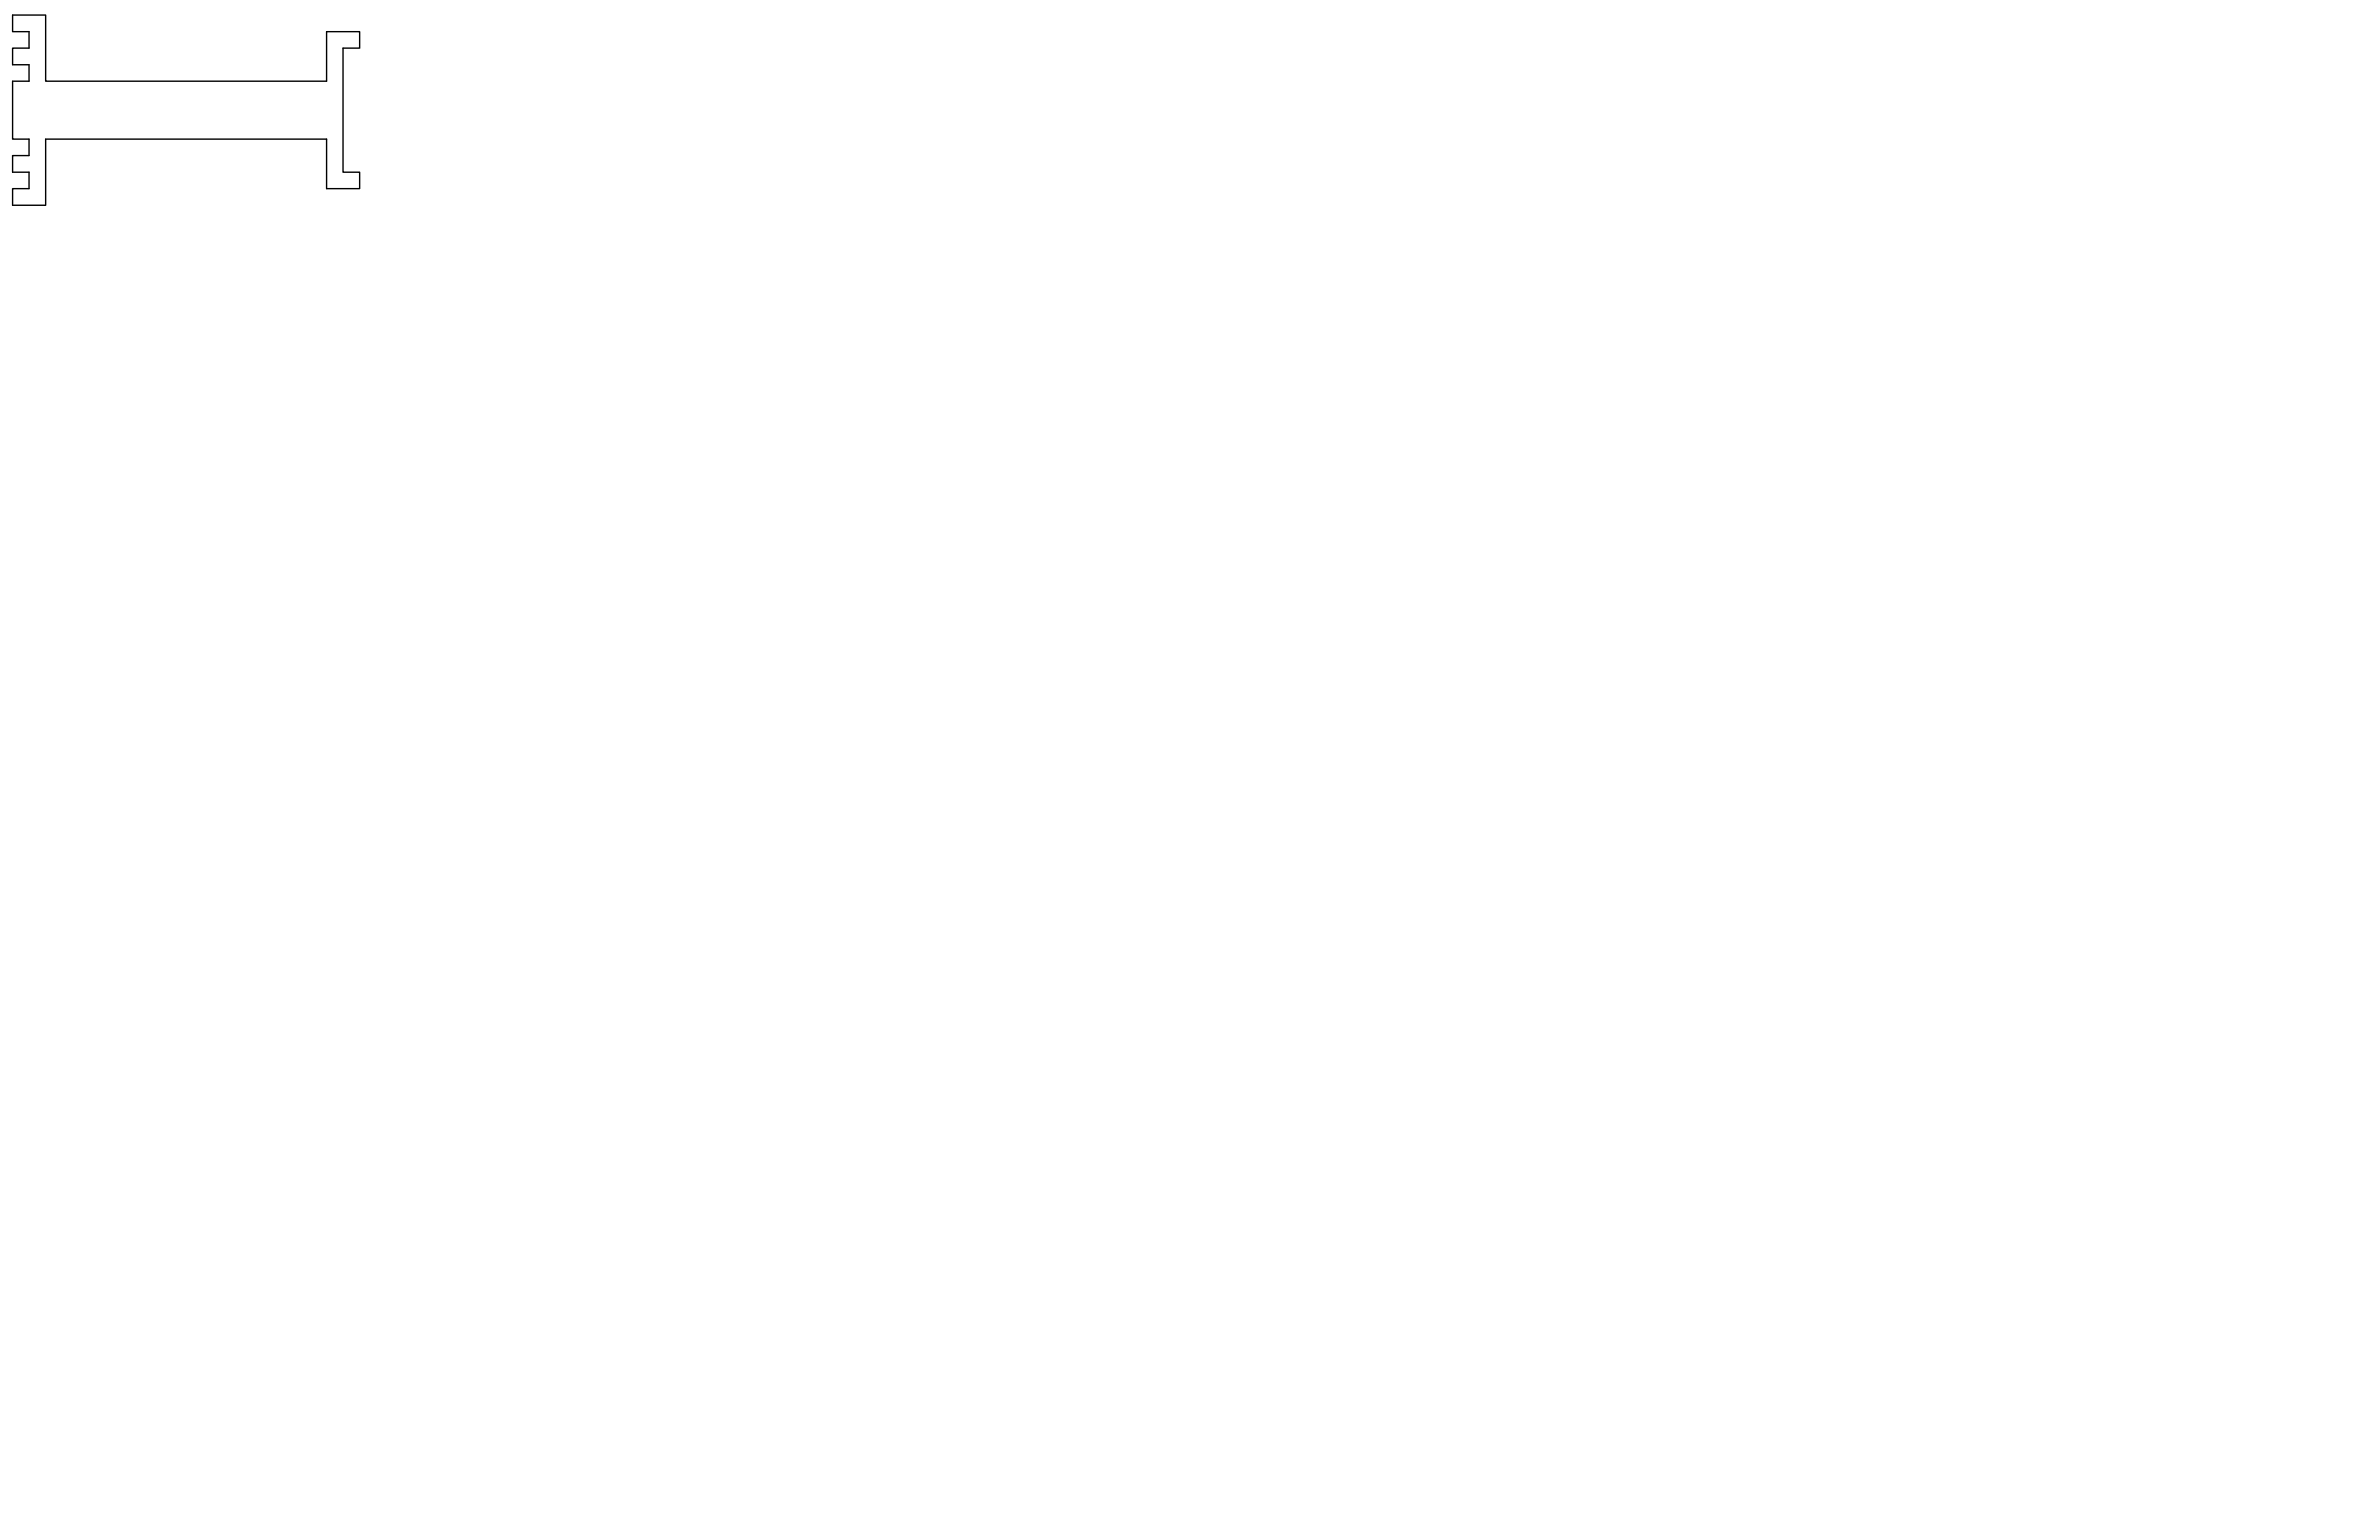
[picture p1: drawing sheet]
<svg xmlns="http://www.w3.org/2000/svg" width="864mm" height="559mm" viewBox="0 0 864 559" stroke-linecap="round" stroke-linejoin="round" font-family="sans-serif">
<!-- layer: Visible (ANSI) -->
<path d="M4.6 5.5h12v24h102v-18h12v6h-6.1v45h6.1v6h-12v-18h-102v24h-12v-6h5.9v-6h-5.9v-6h5.9v-6h-5.9v-21h5.9v-6h-5.9v-6h5.9v-6h-5.9z" fill="none" stroke="#000" stroke-width=".51"/>
</svg>
